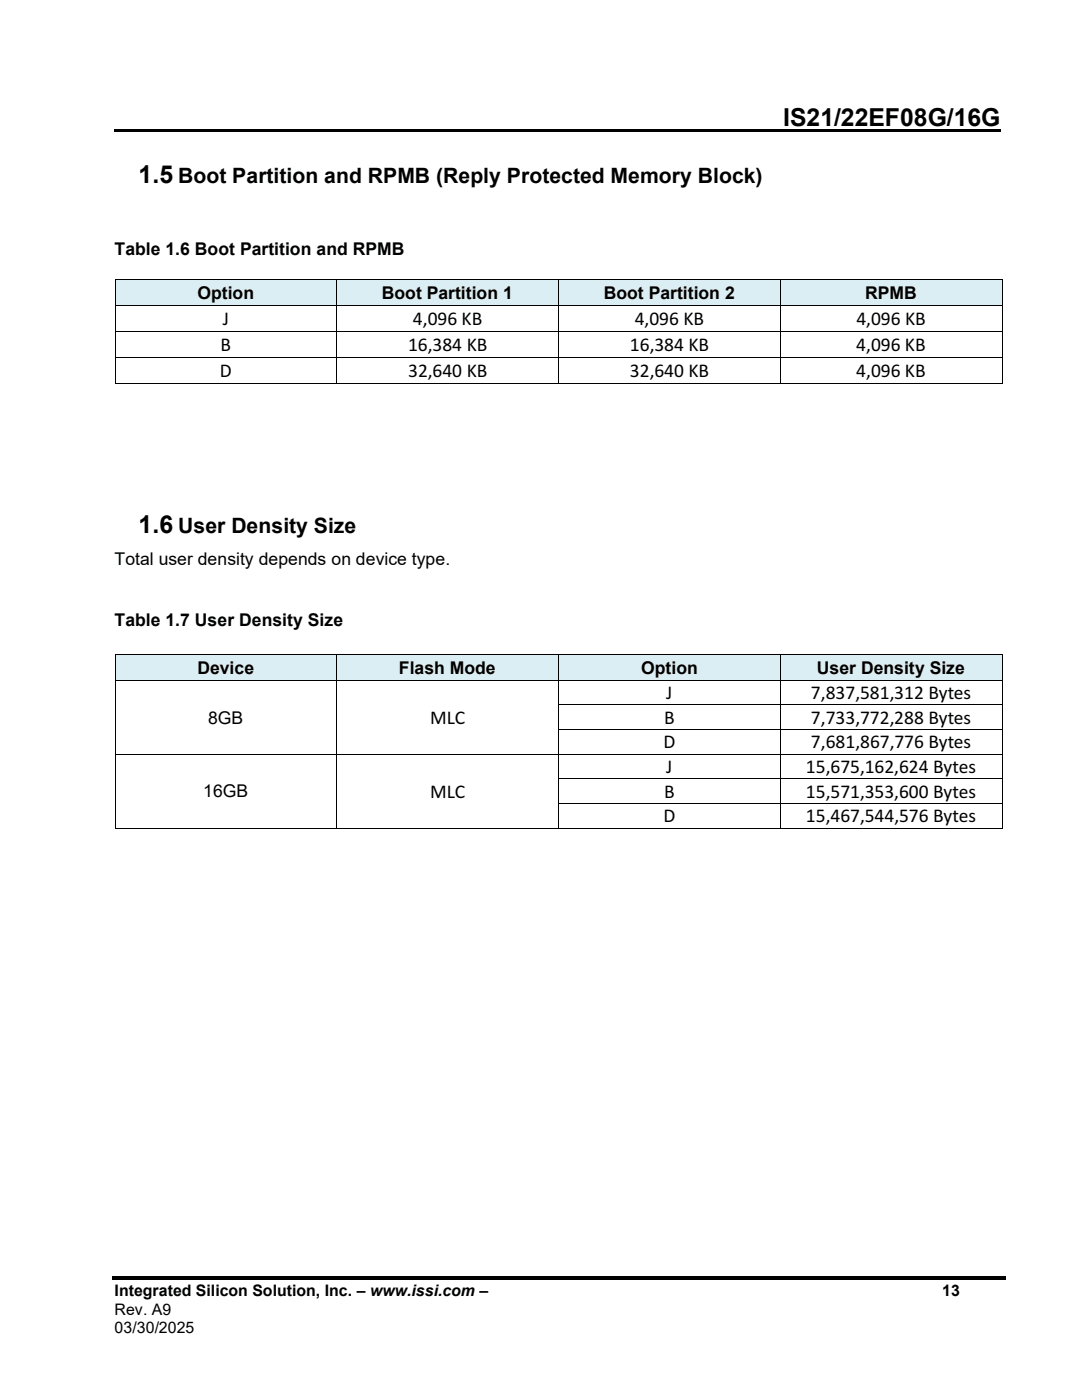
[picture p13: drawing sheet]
<svg xmlns="http://www.w3.org/2000/svg" width="216mm" height="279mm" viewBox="0 0 216 279" stroke-linecap="round" stroke-linejoin="round" font-family="sans-serif">
<defs><g id="words">
<g font-size="4.9">
<text x="156.3" y="25.1">IS21/22EF08G/16G</text>
<text x="27.7" y="36.6">1.5</text>
<text x="27.7" y="106.4">1.6</text>
</g>
<g font-size="4.2">
<text x="35.6" y="36.6">Boot Partition and RPMB (Reply Protected Memory Block)</text>
<text x="35.6" y="106.4">User Density Size</text>
</g>
<g font-size="3.9">
<text x="44.5" y="64.9">J</text>
<text x="82.4" y="64.9">4,096 KB</text>
<text x="126.6" y="64.9">4,096 KB</text>
<text x="170.9" y="64.9">4,096 KB</text>
<text x="44" y="70.1">B</text>
<text x="81.4" y="70.1">16,384 KB</text>
<text x="125.7" y="70.1">16,384 KB</text>
<text x="170.9" y="70.1">4,096 KB</text>
<text x="43.9" y="75.3">D</text>
<text x="81.4" y="75.3">32,640 KB</text>
<text x="125.7" y="75.3">32,640 KB</text>
<text x="170.9" y="75.3">4,096 KB</text>
<text x="133" y="139.5">J</text>
<text x="161.8" y="139.5">7,837,581,312 Bytes</text>
<text x="85.8" y="144.5">MLC</text>
<text x="132.4" y="149.4">D</text>
<text x="132.5" y="144.5">B</text>
<text x="161.8" y="144.5">7,733,772,288 Bytes</text>
<text x="161.8" y="149.4">7,681,867,776 Bytes</text>
<text x="133" y="154.3">J</text>
<text x="160.8" y="154.3">15,675,162,624 Bytes</text>
<text x="85.8" y="159.2">MLC</text>
<text x="132.5" y="159.2">B</text>
<text x="160.8" y="159.2">15,571,353,600 Bytes</text>
<text x="132.4" y="164.1">D</text>
<text x="160.8" y="164.1">15,467,544,576 Bytes</text>
</g>
<g font-size="3.5">
<text x="22.9" y="51">Table 1.6 Boot Partition and RPMB</text>
<text x="39.4" y="59.7">Option</text>
<text x="76.2" y="59.7">Boot Partition 1</text>
<text x="120.5" y="59.7">Boot Partition 2</text>
<text x="172.6" y="59.7">RPMB</text>
<text x="22.9" y="112.8">Total user density depends on device type.</text>
<text x="22.9" y="124.9">Table 1.7 User Density Size</text>
<text x="39.4" y="134.5">Device</text>
<text x="79.6" y="134.5">Flash Mode</text>
<text x="127.9" y="134.5">Option</text>
<text x="163" y="134.5">User Density Size</text>
<text x="41.5" y="144.4">8GB</text>
<text x="40.6" y="159.2">16GB</text>
</g>
<g font-size="3.2">
<text x="22.9" y="258.7">Integrated Silicon Solution, Inc. – www.issi.com –</text>
<text x="22.9" y="262.4">Rev. A9</text>
<text x="188" y="258.7">13</text>
<text x="22.9" y="266.1">03/30/2025</text>
</g>
</g></defs>
<g fill="#000">
<path d="M22.9 25.8h176.8v.6h-176.8z" fill-rule="evenodd"/>
<path d="M22.4 254.7h178.2v.7h-178.2z" fill-rule="evenodd"/>
</g>
<g fill="#daeef3">
<path d="M23 56h44.1v5h-44.1z" fill-rule="evenodd"/>
<path d="M24 56.4h42.2v4.1h-42.2z" fill-rule="evenodd"/>
<path d="M67.3 56h44.1v5h-44.1z" fill-rule="evenodd"/>
<path d="M68.2 56.4h42.2v4.1h-42.2z" fill-rule="evenodd"/>
<path d="M111.5 56h44.1v5h-44.1z" fill-rule="evenodd"/>
<path d="M112.5 56.4h42.2v4.1h-42.2z" fill-rule="evenodd"/>
<path d="M155.8 56h44.1v5h-44.1z" fill-rule="evenodd"/>
<path d="M156.7 56.4h42.3v4.1h-42.3z" fill-rule="evenodd"/>
</g>
<g fill="#000">
<path d="M22.9 55.8h.1v.1h-.1z" fill-rule="evenodd"/>
<path d="M22.9 55.8h.1v.1h-.1z" fill-rule="evenodd"/>
<path d="M67.1 55.8h.2v.1h-.2z" fill-rule="evenodd"/>
<path d="M111.4 55.8h.1v.1h-.1z" fill-rule="evenodd"/>
<path d="M155.6 55.8h.2v.1h-.2z" fill-rule="evenodd"/>
<path d="M199.9 55.8h.2v.1h-.2z" fill-rule="evenodd"/>
<path d="M199.9 55.8h.2v.1h-.2z" fill-rule="evenodd"/>
<path d="M22.9 61h.1v.1h-.1z" fill-rule="evenodd"/>
<path d="M22.9 66.1h.1v.2h-.1z" fill-rule="evenodd"/>
<path d="M22.9 71.3h.1v.2h-.1z" fill-rule="evenodd"/>
<path d="M22.9 76.5h.1v.1h-.1z" fill-rule="evenodd"/>
<path d="M22.9 76.5h.1v.1h-.1z" fill-rule="evenodd"/>
<path d="M67.1 61h.2v.1h-.2z" fill-rule="evenodd"/>
<path d="M67.1 66.1h.2v.2h-.2z" fill-rule="evenodd"/>
<path d="M67.1 71.3h.2v.2h-.2z" fill-rule="evenodd"/>
<path d="M67.1 76.5h.2v.1h-.2z" fill-rule="evenodd"/>
<path d="M111.4 61h.1v.1h-.1z" fill-rule="evenodd"/>
<path d="M111.4 66.1h.1v.2h-.1z" fill-rule="evenodd"/>
<path d="M111.4 71.3h.1v.2h-.1z" fill-rule="evenodd"/>
<path d="M111.4 76.5h.1v.1h-.1z" fill-rule="evenodd"/>
<path d="M155.6 61h.2v.1h-.2z" fill-rule="evenodd"/>
<path d="M155.6 66.1h.2v.2h-.2z" fill-rule="evenodd"/>
<path d="M155.6 71.3h.2v.2h-.2z" fill-rule="evenodd"/>
<path d="M155.6 76.5h.2v.1h-.2z" fill-rule="evenodd"/>
<path d="M199.9 61h.2v.1h-.2z" fill-rule="evenodd"/>
<path d="M199.9 66.1h.2v.2h-.2z" fill-rule="evenodd"/>
<path d="M199.9 71.3h.2v.2h-.2z" fill-rule="evenodd"/>
<path d="M199.9 76.5h.2v.1h-.2z" fill-rule="evenodd"/>
<path d="M199.9 76.5h.2v.1h-.2z" fill-rule="evenodd"/>
</g>
<g fill="none" stroke="#000" stroke-width=".2">
<path d="M23 55.9v5.1M23 55.8h44.1M67.2 55.9v5.1M67.3 55.8h44.1M111.4 55.9v5.1M111.5 55.8h44.1M155.7 55.9v5.1M155.8 55.8h44.1M200 55.9v5.1M23 61.1v5M23 66.3v5M23 71.5v5"/>
<path d="M23 61.1h44.1M23 66.2h44.1M23 71.4h44.1M23 76.5h44.1M67.2 61.1v5M67.2 66.3v5M67.2 71.5v5M67.3 61.1h44.1M67.3 66.2h44.1M67.3 71.4h44.1M67.3 76.5h44.1M111.4 61.1v5"/>
<path d="M111.4 66.3v5M111.4 71.5v5M111.5 61.1h44.1M111.5 66.2h44.1M111.5 71.4h44.1M111.5 76.5h44.1M155.7 61.1v5M155.7 66.3v5M155.7 71.5v5M155.8 61.1h44.1M155.8 66.2h44.1M155.8 71.4h44.1"/>
<path d="M155.8 76.5h44.1M200 61.1v5M200 66.3v5M200 71.5v5"/>
</g>
<g fill="#daeef3">
<path d="M23 130.7h44.1v5h-44.1z" fill-rule="evenodd"/>
<path d="M24 131.2h42.2v4h-42.2z" fill-rule="evenodd"/>
<path d="M67.3 130.7h44.1v5h-44.1z" fill-rule="evenodd"/>
<path d="M68.2 131.2h42.2v4h-42.2z" fill-rule="evenodd"/>
<path d="M111.5 130.7h44.1v5h-44.1z" fill-rule="evenodd"/>
<path d="M112.5 131.2h42.2v4h-42.2z" fill-rule="evenodd"/>
<path d="M155.8 130.7h44.1v5h-44.1z" fill-rule="evenodd"/>
<path d="M156.7 131.2h42.3v4h-42.3z" fill-rule="evenodd"/>
</g>
<g fill="#000">
<path d="M22.9 130.5h.1v.2h-.1z" fill-rule="evenodd"/>
<path d="M22.9 130.5h.1v.2h-.1z" fill-rule="evenodd"/>
<path d="M22.9 135.7h.1v.2h-.1z" fill-rule="evenodd"/>
<path d="M67.1 130.5h.2v.2h-.2z" fill-rule="evenodd"/>
<path d="M67.1 135.7h.2v.2h-.2z" fill-rule="evenodd"/>
<path d="M111.4 130.5h.1v.2h-.1z" fill-rule="evenodd"/>
<path d="M111.4 135.7h.1v.2h-.1z" fill-rule="evenodd"/>
<path d="M155.6 130.5h.2v.2h-.2z" fill-rule="evenodd"/>
<path d="M155.6 135.7h.2v.2h-.2z" fill-rule="evenodd"/>
<path d="M199.9 130.5h.2v.2h-.2z" fill-rule="evenodd"/>
<path d="M199.9 130.5h.2v.2h-.2z" fill-rule="evenodd"/>
<path d="M199.9 135.7h.2v.2h-.2z" fill-rule="evenodd"/>
<path d="M22.9 140.6h.1v.2h-.1z" fill-rule="evenodd"/>
<path d="M22.9 145.5h.1v.2h-.1z" fill-rule="evenodd"/>
<path d="M22.9 150.4h.1v.2h-.1z" fill-rule="evenodd"/>
<path d="M22.9 155.3h.1v.2h-.1z" fill-rule="evenodd"/>
<path d="M67.1 140.6h.2v.2h-.2z" fill-rule="evenodd"/>
<path d="M67.1 145.5h.2v.2h-.2z" fill-rule="evenodd"/>
<path d="M67.1 150.4h.2v.2h-.2z" fill-rule="evenodd"/>
<path d="M67.1 155.3h.2v.2h-.2z" fill-rule="evenodd"/>
<path d="M111.4 140.6h.1v.2h-.1z" fill-rule="evenodd"/>
<path d="M111.4 145.5h.1v.2h-.1z" fill-rule="evenodd"/>
<path d="M111.4 150.4h.1v.2h-.1z" fill-rule="evenodd"/>
<path d="M111.4 155.3h.1v.2h-.1z" fill-rule="evenodd"/>
<path d="M155.6 140.6h.2v.2h-.2z" fill-rule="evenodd"/>
<path d="M155.6 145.5h.2v.2h-.2z" fill-rule="evenodd"/>
<path d="M155.6 150.4h.2v.2h-.2z" fill-rule="evenodd"/>
<path d="M155.6 155.3h.2v.2h-.2z" fill-rule="evenodd"/>
<path d="M199.9 140.6h.2v.2h-.2z" fill-rule="evenodd"/>
<path d="M199.9 145.5h.2v.2h-.2z" fill-rule="evenodd"/>
<path d="M199.9 150.4h.2v.2h-.2z" fill-rule="evenodd"/>
<path d="M199.9 155.3h.2v.2h-.2z" fill-rule="evenodd"/>
<path d="M22.9 160.3h.1v.1h-.1z" fill-rule="evenodd"/>
<path d="M22.9 165.2h.1v.2h-.1z" fill-rule="evenodd"/>
<path d="M22.9 165.2h.1v.2h-.1z" fill-rule="evenodd"/>
<path d="M67.1 160.3h.2v.1h-.2z" fill-rule="evenodd"/>
<path d="M67.1 165.2h.2v.2h-.2z" fill-rule="evenodd"/>
<path d="M111.4 160.3h.1v.1h-.1z" fill-rule="evenodd"/>
<path d="M111.4 165.2h.1v.2h-.1z" fill-rule="evenodd"/>
<path d="M155.6 160.3h.2v.1h-.2z" fill-rule="evenodd"/>
<path d="M155.6 165.2h.2v.2h-.2z" fill-rule="evenodd"/>
<path d="M199.9 160.3h.2v.1h-.2z" fill-rule="evenodd"/>
<path d="M199.9 165.2h.2v.2h-.2z" fill-rule="evenodd"/>
<path d="M199.9 165.2h.2v.2h-.2z" fill-rule="evenodd"/>
</g>
<g fill="none" stroke="#000" stroke-width=".2">
<path d="M23 130.7v5M23 135.9v4.7M23 130.6h44.1M23 135.8h44.1M67.2 130.7v5M67.2 135.9v4.7M67.3 130.6h44.1M67.3 135.8h44.1M111.4 130.7v5M111.4 135.9v4.7M111.5 130.6h44.1M111.5 135.8h44.1"/>
<path d="M155.7 130.7v5M155.7 135.9v4.7M155.8 130.6h44.1M155.8 135.8h44.1M200 130.7v5M200 135.9v4.7M23 140.8v4.7M23 145.7v4.7M23 150.6v4.7M23 155.5v4.8M23 150.5h44.1M67.2 140.8v4.7"/>
<path d="M67.2 145.7v4.7M67.2 150.6v4.7M67.2 155.5v4.8M67.3 150.5h44.1M111.4 140.8v4.7M111.4 145.7v4.7M111.4 150.6v4.7M111.4 155.5v4.8M111.5 140.7h44.1M111.5 145.6h44.1M111.5 150.5h44.1M111.5 155.4h44.1"/>
<path d="M155.7 140.8v4.7M155.7 145.7v4.7M155.7 150.6v4.7M155.7 155.5v4.8M155.8 140.7h44.1M155.8 145.6h44.1M155.8 150.5h44.1M155.8 155.4h44.1M200 140.8v4.7M200 145.7v4.7M200 150.6v4.7M200 155.5v4.8"/>
<path d="M23 160.4v4.8M23 165.3h44.1M67.2 160.4v4.8M67.3 165.3h44.1M111.4 160.4v4.8M111.5 160.3h44.1M111.5 165.3h44.1M155.7 160.4v4.8M155.8 160.3h44.1M155.8 165.3h44.1M200 160.4v4.8"/>
</g>
<use href="#words"/>
</svg>
